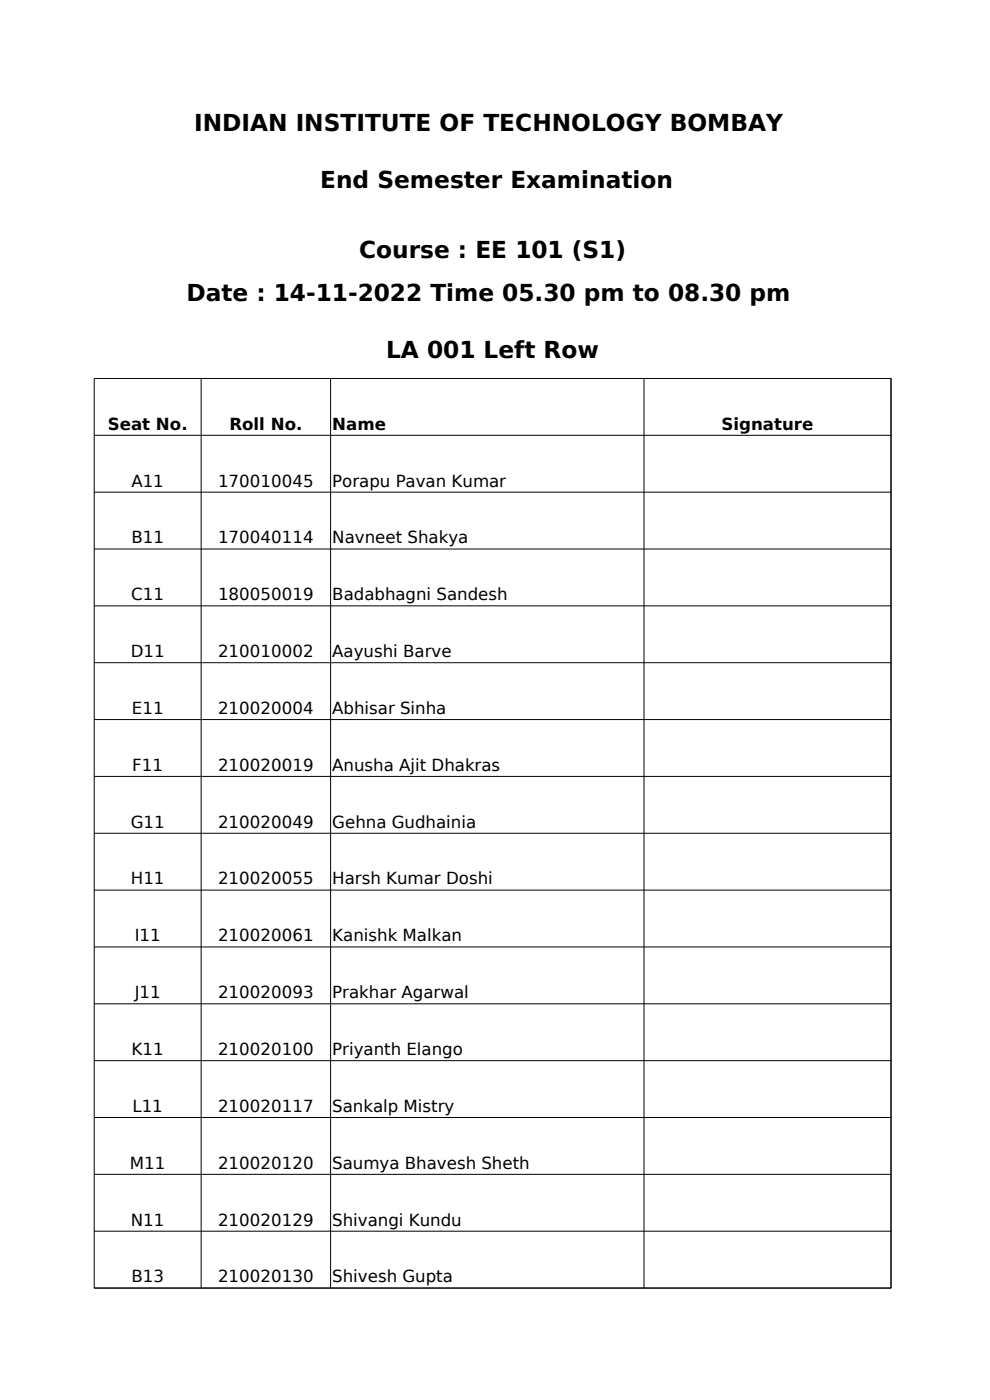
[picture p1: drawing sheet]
<svg xmlns="http://www.w3.org/2000/svg" width="210mm" height="297mm" viewBox="0 0 210 297" stroke-linecap="round" stroke-linejoin="round" font-family="sans-serif">
<defs><g id="words">
<g font-size="4.9">
<text x="41.2" y="27.7">INDIAN INSTITUTE OF TECHNOLOGY BOMBAY</text>
<text x="67.9" y="39.8">End Semester Examination</text>
<text x="76.2" y="54.7">Course : EE 101 (S1)</text>
<text x="39.5" y="63.9">Date : 14-11-2022 Time 05.30 pm to 08.30 pm</text>
<text x="81.9" y="76">LA 001 Left Row</text>
</g>
<g font-size="3.5">
<text x="22.9" y="91.2">Seat No.</text>
<text x="48.7" y="91.2">Roll No.</text>
<text x="70.5" y="91.2">Name</text>
<text x="153.1" y="91.2">Signature</text>
<text x="27.9" y="103.2">A11</text>
<text x="46.2" y="103.2">170010045</text>
<text x="70.5" y="103.2">Porapu Pavan Kumar</text>
<text x="27.9" y="115.3">B11</text>
<text x="46.2" y="115.3">170040114</text>
<text x="70.5" y="115.3">Navneet Shakya</text>
<text x="27.8" y="127.4">C11</text>
<text x="46.2" y="127.4">180050019</text>
<text x="70.5" y="127.4">Badabhagni Sandesh</text>
<text x="27.7" y="139.4">D11</text>
<text x="46.2" y="139.4">210010002</text>
<text x="70.5" y="139.4">Aayushi Barve</text>
<text x="28" y="151.5">E11</text>
<text x="46.2" y="151.5">210020004</text>
<text x="70.5" y="151.5">Abhisar Sinha</text>
<text x="28.1" y="163.5">F11</text>
<text x="46.2" y="163.5">210020019</text>
<text x="70.5" y="163.5">Anusha Ajit Dhakras</text>
<text x="27.7" y="175.6">G11</text>
<text x="46.2" y="175.6">210020049</text>
<text x="70.5" y="175.6">Gehna Gudhainia</text>
<text x="27.8" y="187.6">H11</text>
<text x="46.2" y="187.6">210020055</text>
<text x="70.5" y="187.6">Harsh Kumar Doshi</text>
<text x="28.6" y="199.7">I11</text>
<text x="46.2" y="199.7">210020061</text>
<text x="70.5" y="199.7">Kanishk Malkan</text>
<text x="28.6" y="211.8">J11</text>
<text x="46.2" y="211.8">210020093</text>
<text x="70.5" y="211.8">Prakhar Agarwal</text>
<text x="27.9" y="223.8">K11</text>
<text x="46.2" y="223.8">210020100</text>
<text x="70.5" y="223.8">Priyanth Elango</text>
<text x="28.1" y="235.9">L11</text>
<text x="46.2" y="235.9">210020117</text>
<text x="70.5" y="235.9">Sankalp Mistry</text>
<text x="27.5" y="247.9">M11</text>
<text x="46.2" y="247.9">210020120</text>
<text x="70.5" y="247.9">Saumya Bhavesh Sheth</text>
<text x="27.8" y="260">N11</text>
<text x="46.2" y="260">210020129</text>
<text x="70.5" y="260">Shivangi Kundu</text>
<text x="27.9" y="272.1">B13</text>
<text x="46.2" y="272.1">210020130</text>
<text x="70.5" y="272.1">Shivesh Gupta</text>
</g>
</g></defs>
<g fill="none" stroke="#000" stroke-width=".21">
<path d="M20 92.4h169M42.7 80.3v193M70.1 80.3v193M136.6 80.3v193M20 104.4h169M20 116.5h169M20 128.5h169M20 140.6h169M20 152.7h169M20 164.7h169M20 176.8h169M20 188.8h169"/>
<path d="M20 200.9h169M20 213h169M20 225h169M20 237.1h169M20 249.1h169M20 261.2h169M20 273.3h169M20 273.3v-193h169v193"/>
</g>
<use href="#words"/>
</svg>
